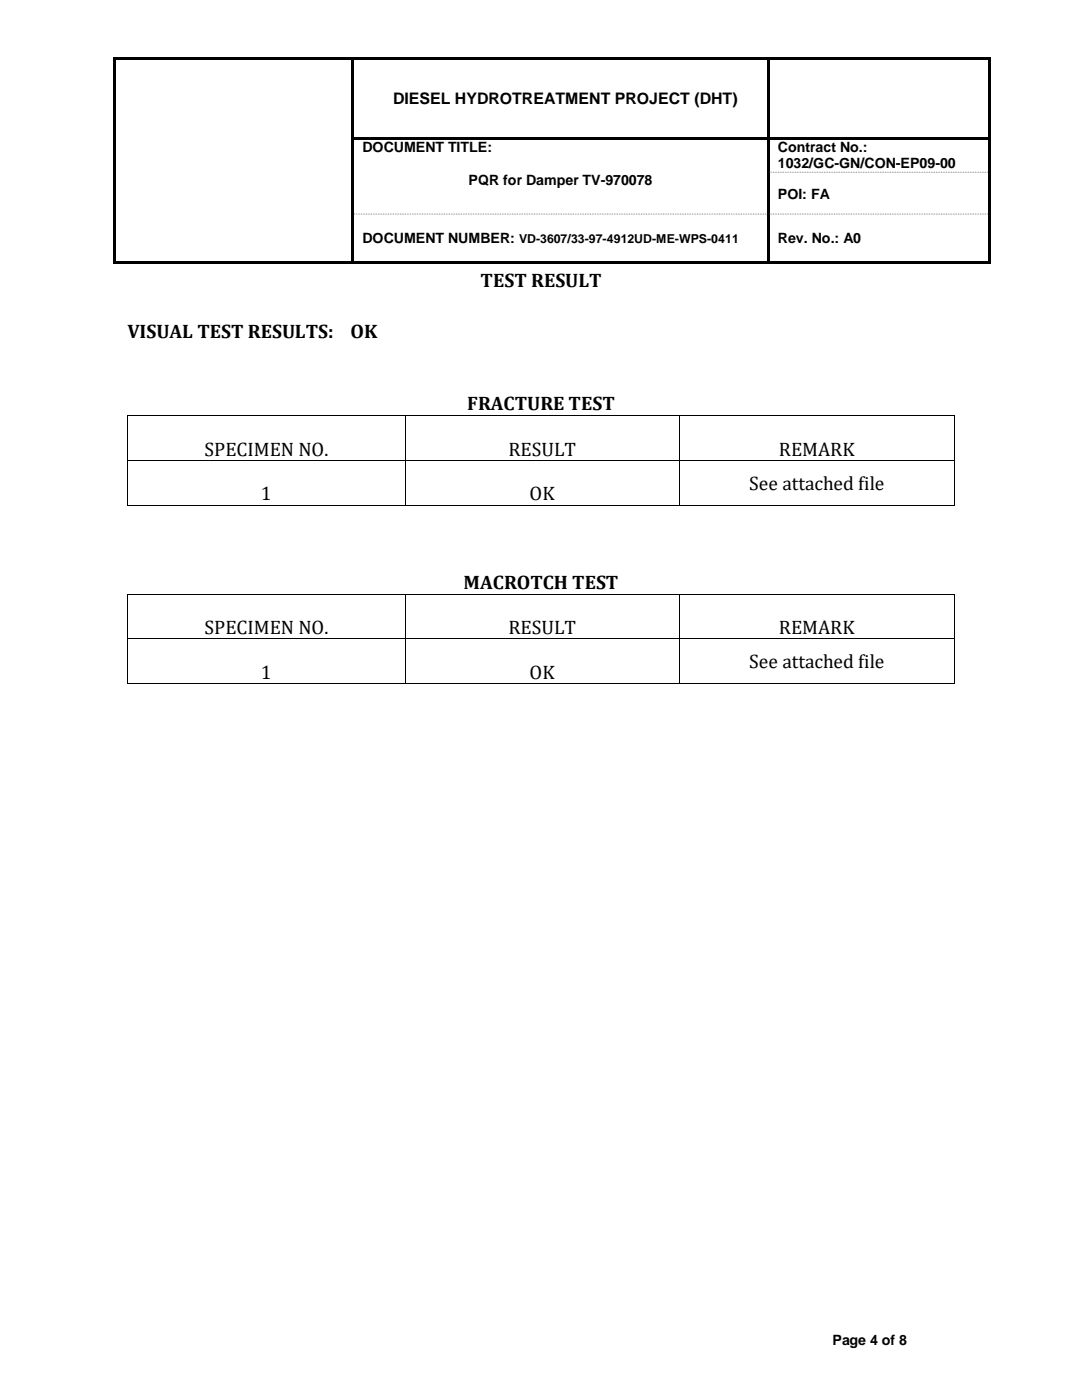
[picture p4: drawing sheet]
<svg xmlns="http://www.w3.org/2000/svg" width="216mm" height="279mm" viewBox="0 0 216 279" stroke-linecap="round" stroke-linejoin="round" font-family="sans-serif">
<defs><g id="words">
<g font-size="3.9">
<text x="95.9" y="57.4">TEST RESULT</text>
<text x="25.4" y="67.5">VISUAL TEST RESULTS:</text>
<text x="70" y="67.5">OK</text>
<text x="93.2" y="81.9">FRACTURE TEST</text>
<text x="40.8" y="90.9">SPECIMEN NO.</text>
<text x="101.4" y="90.9">RESULT</text>
<text x="155.4" y="90.9">REMARK</text>
<text x="52.1" y="99.8">1</text>
<text x="105.7" y="99.8">OK</text>
<text x="149.5" y="97.7">See attached file</text>
<text x="92.5" y="117.6">MACROTCH TEST</text>
<text x="40.8" y="126.6">SPECIMEN NO.</text>
<text x="101.4" y="126.6">RESULT</text>
<text x="155.4" y="126.6">REMARK</text>
<text x="52.1" y="135.5">1</text>
<text x="105.7" y="135.5">OK</text>
<text x="149.5" y="133.4">See attached file</text>
</g>
<text font-size="3.2" x="78.4" y="20.7">DIESEL HYDROTREATMENT PROJECT (DHT)</text>
<g font-size="2.8">
<text x="72.3" y="30.4">DOCUMENT TITLE:</text>
<text x="155.2" y="30.4">Contract No.:</text>
<text x="155.2" y="33.6">1032/GC-GN/CON-EP09-00</text>
<text x="93.5" y="36.8">PQR for Damper TV-970078</text>
<text x="155.2" y="39.7">POI: FA</text>
<text x="72.3" y="48.6">DOCUMENT NUMBER:</text>
<text x="155.2" y="48.6">Rev. No.: A0</text>
<text x="166.1" y="268.4">Page 4 of 8</text>
</g>
<text font-size="2.5" x="103.6" y="48.6">VD-3607/33-97-4912UD-ME-WPS-0411</text>
</g></defs>
<g fill="#000">
<path d="M22.5 11.3h.5v.6h-.5z" fill-rule="evenodd"/>
<path d="M22.5 11.3h.5v.6h-.5z" fill-rule="evenodd"/>
<path d="M23 11.3h47.2v.6h-47.2z" fill-rule="evenodd"/>
<path d="M70.2 11.9h.5z" fill-rule="evenodd"/>
<path d="M70.2 11.3h.5v.6h-.5z" fill-rule="evenodd"/>
<path d="M70.7 11.3h82.4v.6h-82.4z" fill-rule="evenodd"/>
<path d="M153.1 11.9h.5z" fill-rule="evenodd"/>
<path d="M153.1 11.3h.5v.6h-.5z" fill-rule="evenodd"/>
<path d="M153.6 11.3h43.6v.6h-43.6z" fill-rule="evenodd"/>
<path d="M197.2 11.3h.5v.6h-.5z" fill-rule="evenodd"/>
<path d="M197.2 11.3h.5v.6h-.5z" fill-rule="evenodd"/>
<path d="M22.5 11.9h.5v15.4h-.5z" fill-rule="evenodd"/>
<path d="M22.5 27.3h.5v.6h-.5z" fill-rule="evenodd"/>
<path d="M22.5 27.9h.5v6.4h-.5z" fill-rule="evenodd"/>
<path d="M22.5 34.3h.5v.5h-.5z" fill-rule="evenodd"/>
<path d="M70.2 11.9h.5v15.4h-.5z" fill-rule="evenodd"/>
<path d="M70.2 27.3h.5v.6h-.5z" fill-rule="evenodd"/>
<path d="M70.2 27.9h.5v6.4h-.5z" fill-rule="evenodd"/>
<path d="M70.2 34.3h.5v.5h-.5z" fill-rule="evenodd"/>
<path d="M70.7 27.3h82.4v.5h-82.4z" fill-rule="evenodd"/>
<path d="M153.1 11.9h.5v15.4h-.5z" fill-rule="evenodd"/>
<path d="M153.1 27.3h.5v.6h-.5z" fill-rule="evenodd"/>
<path d="M153.1 27.9h.5v6.4h-.5z" fill-rule="evenodd"/>
<path d="M153.1 34.3h.5v.5h-.5z" fill-rule="evenodd"/>
<path d="M153.6 27.3h43.6v.5h-43.6z" fill-rule="evenodd"/>
<path d="M197.2 11.9h.5v15.4h-.5z" fill-rule="evenodd"/>
<path d="M197.2 27.3h.5v.6h-.5z" fill-rule="evenodd"/>
<path d="M197.2 27.9h.5v6.4h-.5z" fill-rule="evenodd"/>
<path d="M197.2 34.3h.5v.5h-.5z" fill-rule="evenodd"/>
<path d="M22.5 34.8h.5v7.8h-.5z" fill-rule="evenodd"/>
<path d="M22.5 42.6h.5v.6h-.5z" fill-rule="evenodd"/>
<path d="M22.5 43.2h.5v8.9h-.5z" fill-rule="evenodd"/>
<path d="M22.5 52.1h.5v.5h-.5z" fill-rule="evenodd"/>
<path d="M22.5 52.1h.5v.5h-.5z" fill-rule="evenodd"/>
<path d="M23 52.1h47.2v.5h-47.2z" fill-rule="evenodd"/>
<path d="M70.2 34.8h.5v7.8h-.5z" fill-rule="evenodd"/>
<path d="M70.2 42.6h.5v.6h-.5z" fill-rule="evenodd"/>
<path d="M70.2 43.2h.5v8.9h-.5z" fill-rule="evenodd"/>
<path d="M70.2 52.1h.5v.5h-.5z" fill-rule="evenodd"/>
<path d="M70.7 52.1h82.4v.5h-82.4z" fill-rule="evenodd"/>
<path d="M153.1 34.8h.5v7.8h-.5z" fill-rule="evenodd"/>
<path d="M153.1 42.6h.5v.6h-.5z" fill-rule="evenodd"/>
<path d="M153.1 43.2h.5v8.9h-.5z" fill-rule="evenodd"/>
<path d="M153.1 52.1h.5v.5h-.5z" fill-rule="evenodd"/>
<path d="M153.6 52.1h43.6v.5h-43.6z" fill-rule="evenodd"/>
<path d="M197.2 34.8h.5v7.8h-.5z" fill-rule="evenodd"/>
<path d="M197.2 42.6h.5v.6h-.5z" fill-rule="evenodd"/>
<path d="M197.2 43.2h.5v8.9h-.5z" fill-rule="evenodd"/>
<path d="M197.2 52.1h.5v.5h-.5z" fill-rule="evenodd"/>
<path d="M197.2 52.1h.5v.5h-.5z" fill-rule="evenodd"/>
<path d="M25.4 82.8h.2v.2h-.2z" fill-rule="evenodd"/>
<path d="M25.4 82.8h.2v.2h-.2z" fill-rule="evenodd"/>
<path d="M25.4 91.8h.2v.1h-.2z" fill-rule="evenodd"/>
<path d="M80.8 82.8h.2v.2h-.2z" fill-rule="evenodd"/>
<path d="M80.8 91.8h.2v.1h-.2z" fill-rule="evenodd"/>
<path d="M135.4 82.8h.2v.2h-.2z" fill-rule="evenodd"/>
<path d="M135.4 91.8h.2v.1h-.2z" fill-rule="evenodd"/>
<path d="M190.4 82.8h.1v.2h-.1z" fill-rule="evenodd"/>
<path d="M190.4 82.8h.1v.2h-.1z" fill-rule="evenodd"/>
<path d="M190.4 91.8h.1v.1h-.1z" fill-rule="evenodd"/>
<path d="M25.4 100.7h.2v.2h-.2z" fill-rule="evenodd"/>
<path d="M25.4 100.7h.2v.2h-.2z" fill-rule="evenodd"/>
<path d="M25.4 118.5h.2v.1h-.2z" fill-rule="evenodd"/>
<path d="M25.4 118.5h.2v.1h-.2z" fill-rule="evenodd"/>
<path d="M80.8 100.7h.2v.2h-.2z" fill-rule="evenodd"/>
<path d="M80.8 118.5h.2v.1h-.2z" fill-rule="evenodd"/>
<path d="M135.4 100.7h.2v.2h-.2z" fill-rule="evenodd"/>
<path d="M135.4 118.5h.2v.1h-.2z" fill-rule="evenodd"/>
<path d="M190.4 100.7h.1v.2h-.1z" fill-rule="evenodd"/>
<path d="M190.4 100.7h.1v.2h-.1z" fill-rule="evenodd"/>
<path d="M190.4 118.5h.1v.1h-.1z" fill-rule="evenodd"/>
<path d="M190.4 118.5h.1v.1h-.1z" fill-rule="evenodd"/>
<path d="M25.4 127.4h.2v.2h-.2z" fill-rule="evenodd"/>
<path d="M25.4 136.4h.2v.1h-.2z" fill-rule="evenodd"/>
<path d="M25.4 136.4h.2v.1h-.2z" fill-rule="evenodd"/>
<path d="M80.8 127.4h.2v.2h-.2z" fill-rule="evenodd"/>
<path d="M80.8 136.4h.2v.1h-.2z" fill-rule="evenodd"/>
<path d="M135.4 127.4h.2v.2h-.2z" fill-rule="evenodd"/>
<path d="M135.4 136.4h.2v.1h-.2z" fill-rule="evenodd"/>
<path d="M190.4 127.4h.1v.2h-.1z" fill-rule="evenodd"/>
<path d="M190.4 136.4h.1v.1h-.1z" fill-rule="evenodd"/>
<path d="M190.4 136.4h.1v.1h-.1z" fill-rule="evenodd"/>
</g>
<path d="M153.6 34.4h43.6M70.7 42.7h82.4M153.6 42.7h43.6" fill="none" stroke="#7f7f7f" stroke-width=".2" stroke-dasharray=".2 .2" stroke-linecap="butt"/>
<g fill="none" stroke="#000" stroke-width=".2">
<path d="M25.5 83v8.8M25.5 91.9v8.8M25.6 82.9h55.2M25.6 91.8h55.2M80.9 83v8.8M80.9 91.9v8.8M81 82.9h54.4M81 91.8h54.4M135.5 83v8.8M135.5 91.9v8.8M135.6 82.9h54.8M135.6 91.8h54.8"/>
<path d="M190.5 83v8.8M190.5 91.9v8.8M25.5 118.6v8.8M25.6 100.8h55.2M25.6 118.6h55.2M80.9 118.6v8.8M81 100.8h54.4M81 118.6h54.4M135.5 118.6v8.8M135.6 100.8h54.8M135.6 118.6h54.8M190.5 118.6v8.8"/>
<path d="M25.5 127.6v8.8M25.6 127.5h55.2M25.6 136.5h55.2M80.9 127.6v8.8M81 127.5h54.4M81 136.5h54.4M135.5 127.6v8.8M135.6 127.5h54.8M135.6 136.5h54.8M190.5 127.6v8.8"/>
</g>
<use href="#words"/>
</svg>
